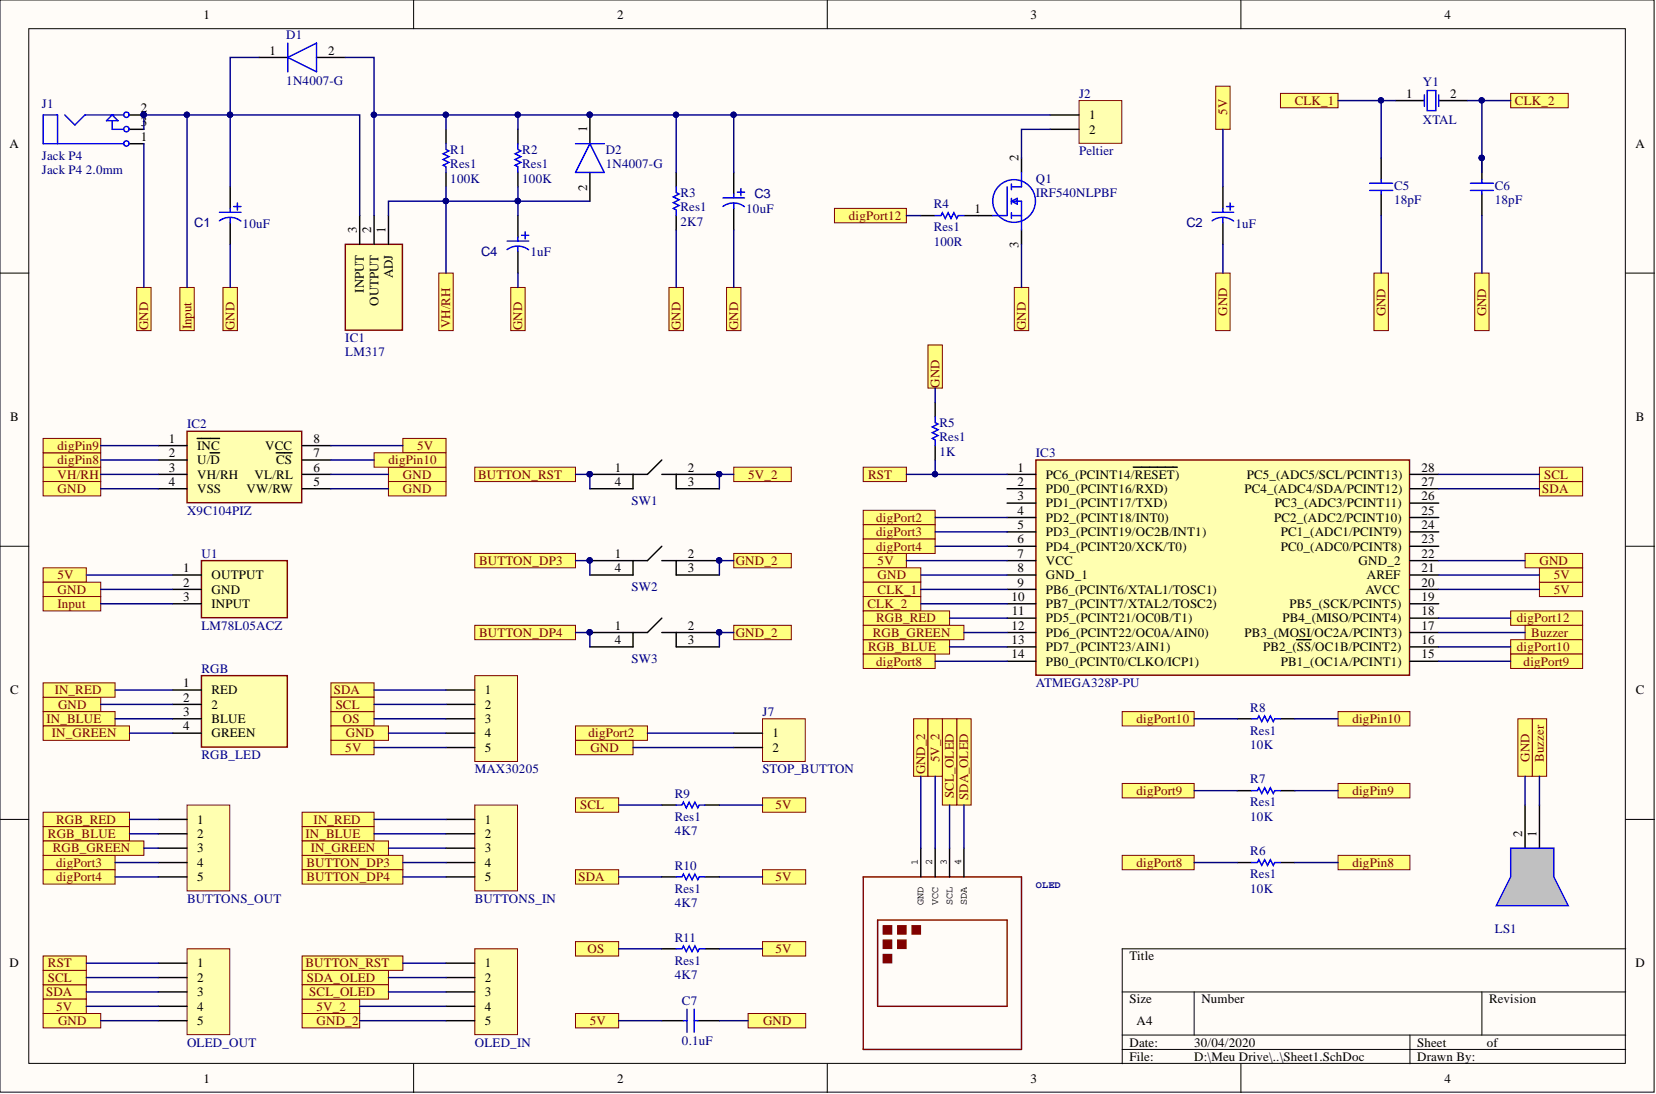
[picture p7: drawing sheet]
<svg xmlns="http://www.w3.org/2000/svg" width="292mm" height="193mm" viewBox="0 0 292 193" stroke-linecap="round" stroke-linejoin="round" font-family="sans-serif">
<defs><g id="words">
<g font-size="2.3">
<text x="35.9" y="3.3">1</text>
<text x="108.9" y="3.3">2</text>
<text x="181.8" y="3.3">3</text>
<text x="254.8" y="3.3">4</text>
<text x="47.5" y="9.6">1</text>
<text x="57.9" y="9.6">2</text>
<text x="248" y="17.2">1</text>
<text x="255.8" y="17.2">2</text>
<text x="24.9" y="22.3">3</text>
<text x="24.9" y="19.8">2</text>
<text x="103.5" y="23.3" transform="rotate(-90 103.5 23.3)">1</text>
<text x="192.1" y="21">1</text>
<text x="192.1" y="23.6">2</text>
<text x="1.7" y="26.1">A</text>
<text x="24.9" y="24.8">1</text>
<text x="179.7" y="28.4" transform="rotate(-90 179.7 28.4)">2</text>
<text x="288.5" y="26.1">A</text>
<text x="103.5" y="33.6" transform="rotate(-90 103.5 33.6)">2</text>
<text x="62.9" y="41.1" transform="rotate(-90 62.9 41.1)">3</text>
<text x="65.5" y="41.1" transform="rotate(-90 65.5 41.1)">2</text>
<text x="68" y="41.1" transform="rotate(-90 68 41.1)">1</text>
<text x="171.9" y="37.5">1</text>
<text x="179.7" y="43.8" transform="rotate(-90 179.7 43.8)">3</text>
<text x="64.2" y="51.6" transform="rotate(-90 64.2 51.6)">INPUT</text>
<text x="66.7" y="53.9" transform="rotate(-90 66.7 53.9)">OUTPUT</text>
<text x="69.3" y="49.1" transform="rotate(-90 69.3 49.1)">ADJ</text>
<text x="1.8" y="74.3">B</text>
<text x="288.5" y="74.3">B</text>
<text x="29.8" y="78.1">1</text>
<text x="29.8" y="80.6">2</text>
<text x="29.8" y="83.2">3</text>
<text x="34.8" y="79.4">INC</text>
<text x="34.8" y="81.9">U/D</text>
<text x="46.8" y="79.4">VCC</text>
<text x="48.7" y="81.9">CS</text>
<text x="55.3" y="78.1">8</text>
<text x="55.3" y="80.6">7</text>
<text x="55.3" y="83.2">6</text>
<text x="108.4" y="83.2">1</text>
<text x="121.3" y="83.2">2</text>
<text x="179.5" y="83.2">1</text>
<text x="250.7" y="83.2">28</text>
<text x="29.8" y="85.7">4</text>
<text x="34.8" y="84.4">VH/RH</text>
<text x="34.8" y="87">VSS</text>
<text x="43.5" y="87">VW/RW</text>
<text x="44.9" y="84.4">VL/RL</text>
<text x="55.3" y="85.7">5</text>
<text x="108.4" y="85.7">4</text>
<text x="121.3" y="85.7">3</text>
<text x="179.5" y="85.7">2</text>
<text x="179.5" y="88.2">3</text>
<text x="184.5" y="84.4">PC6_(PCINT14/RESET)</text>
<text x="184.5" y="87">PD0_(PCINT16/RXD)</text>
<text x="184.5" y="89.5">PD1_(PCINT17/TXD)</text>
<text x="219.5" y="87">PC4_(ADC4/SDA/PCINT12)</text>
<text x="219.9" y="84.4">PC5_(ADC5/SCL/PCINT13)</text>
<text x="224.8" y="89.5">PC3_(ADC3/PCINT11)</text>
<text x="250.7" y="85.7">27</text>
<text x="250.7" y="88.2">26</text>
<text x="179.5" y="90.8">4</text>
<text x="179.5" y="93.3">5</text>
<text x="179.5" y="95.8">6</text>
<text x="184.5" y="92">PD2_(PCINT18/INT0)</text>
<text x="184.5" y="94.6">PD3_(PCINT19/OC2B/INT1)</text>
<text x="224.8" y="92">PC2_(ADC2/PCINT10)</text>
<text x="225.9" y="94.6">PC1_(ADC1/PCINT9)</text>
<text x="250.7" y="90.8">25</text>
<text x="250.7" y="93.3">24</text>
<text x="250.7" y="95.8">23</text>
<text x="32.3" y="100.9">1</text>
<text x="108.4" y="98.4">1</text>
<text x="108.4" y="100.9">4</text>
<text x="121.3" y="98.4">2</text>
<text x="121.3" y="100.9">3</text>
<text x="179.5" y="98.4">7</text>
<text x="179.5" y="100.9">8</text>
<text x="184.5" y="97.1">PD4_(PCINT20/XCK/T0)</text>
<text x="184.5" y="99.7">VCC</text>
<text x="225.9" y="97.1">PC0_(ADC0/PCINT8)</text>
<text x="239.6" y="99.7">GND_2</text>
<text x="250.7" y="98.4">22</text>
<text x="250.7" y="100.9">21</text>
<text x="32.3" y="103.5">2</text>
<text x="32.3" y="106">3</text>
<text x="37.3" y="102.2">OUTPUT</text>
<text x="37.3" y="104.7">GND</text>
<text x="37.3" y="107.3">INPUT</text>
<text x="178.4" y="106">10</text>
<text x="179.5" y="103.5">9</text>
<text x="184.5" y="102.2">GND_1</text>
<text x="184.5" y="104.7">PB6_(PCINT6/XTAL1/TOSC1)</text>
<text x="184.5" y="107.3">PB7_(PCINT7/XTAL2/TOSC2)</text>
<text x="227.5" y="107.3">PB5_(SCK/PCINT5)</text>
<text x="240.8" y="104.7">AVCC</text>
<text x="241.1" y="102.2">AREF</text>
<text x="250.7" y="103.5">20</text>
<text x="250.7" y="106">19</text>
<text x="108.4" y="111.1">1</text>
<text x="108.4" y="113.6">4</text>
<text x="121.3" y="111.1">2</text>
<text x="121.3" y="113.6">3</text>
<text x="178.4" y="111.1">12</text>
<text x="178.4" y="113.6">13</text>
<text x="178.5" y="108.5">11</text>
<text x="184.5" y="109.8">PD5_(PCINT21/OC0B/T1)</text>
<text x="184.5" y="112.3">PD6_(PCINT22/OC0A/AIN0)</text>
<text x="219.5" y="112.3">PB3_(MOSI/OC2A/PCINT3)</text>
<text x="226.2" y="109.8">PB4_(MISO/PCINT4)</text>
<text x="250.7" y="108.5">18</text>
<text x="250.7" y="111.1">17</text>
<text x="250.7" y="113.6">16</text>
<text x="178.4" y="116.1">14</text>
<text x="184.5" y="114.9">PD7_(PCINT23/AIN1)</text>
<text x="184.5" y="117.4">PB0_(PCINT0/CLKO/ICP1)</text>
<text x="222.8" y="114.9">PB2_(SS/OC1B/PCINT2)</text>
<text x="225.9" y="117.4">PB1_(OC1A/PCINT1)</text>
<text x="250.7" y="116.1">15</text>
<text x="1.8" y="122.5">C</text>
<text x="32.3" y="121.2">1</text>
<text x="32.3" y="123.7">2</text>
<text x="37.3" y="122.5">RED</text>
<text x="37.3" y="125">2</text>
<text x="85.5" y="122.5">1</text>
<text x="85.5" y="125">2</text>
<text x="288.5" y="122.5">C</text>
<text x="32.3" y="126.3">3</text>
<text x="32.3" y="128.8">4</text>
<text x="37.3" y="127.5">BLUE</text>
<text x="37.3" y="130.1">GREEN</text>
<text x="85.5" y="127.5">3</text>
<text x="85.5" y="130.1">4</text>
<text x="136.3" y="130.1">1</text>
<text x="85.5" y="132.6">5</text>
<text x="136.3" y="132.6">2</text>
<text x="34.8" y="145.3">1</text>
<text x="34.8" y="147.8">2</text>
<text x="85.5" y="145.3">1</text>
<text x="85.5" y="147.8">2</text>
<text x="268.5" y="147.6" transform="rotate(-90 268.5 147.6)">2</text>
<text x="271" y="147.6" transform="rotate(-90 271 147.6)">1</text>
<text x="34.8" y="150.4">3</text>
<text x="34.8" y="152.9">4</text>
<text x="34.8" y="155.4">5</text>
<text x="85.5" y="150.4">3</text>
<text x="85.5" y="152.9">4</text>
<text x="85.5" y="155.4">5</text>
<text x="1.7" y="170.7">D</text>
<text x="34.8" y="170.7">1</text>
<text x="34.8" y="173.2">2</text>
<text x="85.5" y="170.7">1</text>
<text x="85.5" y="173.2">2</text>
<text x="199.2" y="169.4">Title</text>
<text x="288.5" y="170.7">D</text>
<text x="34.8" y="175.7">3</text>
<text x="34.8" y="178.3">4</text>
<text x="85.5" y="175.7">3</text>
<text x="85.5" y="178.3">4</text>
<text x="199.2" y="177">Size</text>
<text x="211.9" y="177">Number</text>
<text x="262.7" y="177">Revision</text>
<text x="34.8" y="180.8">5</text>
<text x="85.5" y="180.8">5</text>
<text x="199.2" y="184.6">Date:</text>
<text x="200.5" y="180.8">A4</text>
<text x="210.6" y="184.6">30/04/2020</text>
<text x="250" y="184.6">Sheet</text>
<text x="262.3" y="184.6">of</text>
<text x="35.9" y="190.9">1</text>
<text x="108.9" y="190.9">2</text>
<text x="181.8" y="190.9">3</text>
<text x="199.2" y="187.1">File:</text>
<text x="210.6" y="187.1">D:\Meu Drive\..\Sheet1.SchDoc</text>
<text x="250" y="187.1">Drawn By:</text>
<text x="254.8" y="190.9">4</text>
</g>
<g font-size="2.3" fill="#000080">
<text x="50.5" y="6.8">D1</text>
<text x="50.5" y="15">1N4007-G</text>
<text x="190.3" y="17.2">J2</text>
<text x="251" y="15.2">Y1</text>
<text x="7.4" y="19">J1</text>
<text x="251" y="21.8">XTAL</text>
<text x="7.4" y="28.1">Jack P4</text>
<text x="79.4" y="27.1">R1</text>
<text x="79.4" y="29.7">Res1</text>
<text x="92.1" y="27.1">R2</text>
<text x="92.1" y="29.7">Res1</text>
<text x="106.8" y="27.1">D2</text>
<text x="106.8" y="29.7">1N4007-G</text>
<text x="190.3" y="27.4">Peltier</text>
<text x="7.4" y="30.7">Jack P4</text>
<text x="15.2" y="30.7">2.0mm</text>
<text x="79.4" y="32.2">100K</text>
<text x="92.1" y="32.2">100K</text>
<text x="120" y="34.7">R3</text>
<text x="133.1" y="35">C3</text>
<text x="182.7" y="32.2">Q1</text>
<text x="182.7" y="34.7">IRF540NLPBF</text>
<text x="245.9" y="36">18pF</text>
<text x="245.9" y="33.5">C5</text>
<text x="263.7" y="36">18pF</text>
<text x="263.7" y="33.5">C6</text>
<text x="34.3" y="40.1">C1</text>
<text x="42.8" y="40.1">10uF</text>
<text x="120" y="39.8">2K7</text>
<text x="120" y="37.3">Res1</text>
<text x="131.6" y="37.6">10uF</text>
<text x="164.7" y="36.8">R4</text>
<text x="164.7" y="40.8">Res1</text>
<text x="209.3" y="40.1">C2</text>
<text x="217.9" y="40.1">1uF</text>
<text x="84.8" y="45.1">C4</text>
<text x="93.6" y="45.2">1uF</text>
<text x="164.7" y="43.4">100R</text>
<text x="60.9" y="60.3">IC1</text>
<text x="60.9" y="62.9">LM317</text>
<text x="33" y="75.6">IC2</text>
<text x="165.7" y="75.3">R5</text>
<text x="165.7" y="77.8">Res1</text>
<text x="165.7" y="80.4">1K</text>
<text x="182.7" y="80.6">IC3</text>
<text x="111.4" y="89">SW1</text>
<text x="33" y="90.8">X9C104PIZ</text>
<text x="35.5" y="98.4">U1</text>
<text x="111.4" y="104.2">SW2</text>
<text x="35.5" y="111.1">LM78L05ACZ</text>
<text x="35.5" y="118.7">RGB</text>
<text x="111.4" y="116.9">SW3</text>
<text x="182.7" y="121.2">ATMEGA328P-PU</text>
<text x="220.5" y="125.5">R8</text>
<text x="134.5" y="126.3">J7</text>
<text x="220.5" y="129.6">Res1</text>
<text x="35.5" y="133.9">RGB_LED</text>
<text x="83.7" y="136.4">MAX30205</text>
<text x="134.5" y="136.4">STOP_BUTTON</text>
<text x="220.5" y="132.1">10K</text>
<text x="119" y="140.7">R9</text>
<text x="220.5" y="138.2">R7</text>
<text x="220.5" y="142.3">Res1</text>
<text x="119" y="147.3">4K7</text>
<text x="119" y="144.8">Res1</text>
<text x="220.5" y="144.8">10K</text>
<text x="119" y="153.4">R10</text>
<text x="220.5" y="150.9">R6</text>
<text x="220.5" y="154.9">Res1</text>
<text x="33" y="159.2">BUTTONS_OUT</text>
<text x="83.7" y="159.2">BUTTONS_IN</text>
<text x="119" y="160">4K7</text>
<text x="119" y="157.5">Res1</text>
<text x="220.5" y="157.5">10K</text>
<text x="119" y="166.1">R11</text>
<text x="263.7" y="164.6">LS1</text>
<text x="119" y="172.7">4K7</text>
<text x="119" y="170.1">Res1</text>
<text x="120.3" y="177.2">C7</text>
<text x="33" y="184.6">OLED_OUT</text>
<text x="83.7" y="184.6">OLED_IN</text>
<text x="120.3" y="184.3">0.1uF</text>
</g>
<g font-size="2.3" fill="#800000">
<text x="216.5" y="20.3" transform="rotate(-90 216.5 20.3)">5V</text>
<text x="228.4" y="18.5">CLK_1</text>
<text x="267.2" y="18.5">CLK_2</text>
<text x="149.7" y="38.8">digPort12</text>
<text x="26.1" y="58.2" transform="rotate(-90 26.1 58.2)">GND</text>
<text x="33.8" y="58.1" transform="rotate(-90 33.8 58.1)">Input</text>
<text x="41.4" y="58.2" transform="rotate(-90 41.4 58.2)">GND</text>
<text x="79.4" y="57.8" transform="rotate(-90 79.4 57.8)">VH/RH</text>
<text x="92.1" y="58.2" transform="rotate(-90 92.1 58.2)">GND</text>
<text x="120" y="58.2" transform="rotate(-90 120 58.2)">GND</text>
<text x="130.2" y="58.2" transform="rotate(-90 130.2 58.2)">GND</text>
<text x="180.9" y="58.2" transform="rotate(-90 180.9 58.2)">GND</text>
<text x="216.5" y="55.7" transform="rotate(-90 216.5 55.7)">GND</text>
<text x="244.4" y="55.8" transform="rotate(-90 244.4 55.8)">GND</text>
<text x="262.2" y="55.8" transform="rotate(-90 262.2 55.8)">GND</text>
<text x="165.7" y="68.4" transform="rotate(-90 165.7 68.4)">GND</text>
<text x="10.2" y="81.9">digPin8</text>
<text x="10.2" y="79.4">digPin9</text>
<text x="68.5" y="81.9">digPin10</text>
<text x="73.6" y="79.4">5V</text>
<text x="10.2" y="84.4">VH/RH</text>
<text x="10.2" y="87">GND</text>
<text x="71.1" y="84.4">GND</text>
<text x="71.1" y="87">GND</text>
<text x="84.3" y="84.4">BUTTON_RST</text>
<text x="132" y="84.4">5V_2</text>
<text x="153.1" y="84.4">RST</text>
<text x="272" y="87">SDA</text>
<text x="272.4" y="84.4">SCL</text>
<text x="154.5" y="92">digPort2</text>
<text x="154.5" y="94.6">digPort3</text>
<text x="84.5" y="99.7">BUTTON_DP3</text>
<text x="129.8" y="99.7">GND_2</text>
<text x="154.5" y="97.1">digPort4</text>
<text x="154.8" y="99.7">5V</text>
<text x="271.5" y="99.7">GND</text>
<text x="10.2" y="102.2">5V</text>
<text x="10.2" y="104.7">GND</text>
<text x="10.2" y="107.3">Input</text>
<text x="153" y="107.3">CLK_2</text>
<text x="154.8" y="102.2">GND</text>
<text x="154.8" y="104.7">CLK_1</text>
<text x="274.1" y="104.7">5V</text>
<text x="274.1" y="102.2">5V</text>
<text x="84.5" y="112.3">BUTTON_DP4</text>
<text x="129.8" y="112.3">GND_2</text>
<text x="154" y="112.3">RGB_GREEN</text>
<text x="154.5" y="109.8">RGB_RED</text>
<text x="267.6" y="109.8">digPort12</text>
<text x="270.1" y="112.3">Buzzer</text>
<text x="153.1" y="114.9">RGB_BLUE</text>
<text x="154.5" y="117.4">digPort8</text>
<text x="267.6" y="114.9">digPort10</text>
<text x="268.7" y="117.4">digPort9</text>
<text x="9.6" y="122.5">IN_RED</text>
<text x="10.2" y="125">GND</text>
<text x="58.9" y="122.5">SDA</text>
<text x="59.2" y="125">SCL</text>
<text x="8.2" y="127.5">IN_BLUE</text>
<text x="9.1" y="130.1">IN_GREEN</text>
<text x="60.5" y="127.5">OS</text>
<text x="61" y="130.1">GND</text>
<text x="103.8" y="130.1">digPort2</text>
<text x="200.5" y="127.5">digPort10</text>
<text x="238.5" y="127.5">digPin10</text>
<text x="60.9" y="132.6">5V</text>
<text x="104.1" y="132.6">GND</text>
<text x="163.2" y="136.6" transform="rotate(-90 163.2 136.6)">GND_2</text>
<text x="165.7" y="134.4" transform="rotate(-90 165.7 134.4)">5V_2</text>
<text x="269.8" y="134.4" transform="rotate(-90 269.8 134.4)">GND</text>
<text x="272.3" y="134.4" transform="rotate(-90 272.3 134.4)">Buzzer</text>
<text x="102.4" y="142.8">SCL</text>
<text x="136.8" y="142.8">5V</text>
<text x="168.3" y="140.7" transform="rotate(-90 168.3 140.7)">SCL_OLED</text>
<text x="170.8" y="141.2" transform="rotate(-90 170.8 141.2)">SDA_OLED</text>
<text x="200.5" y="140.2">digPort9</text>
<text x="238.5" y="140.2">digPin9</text>
<text x="8.5" y="147.8">RGB_BLUE</text>
<text x="9.9" y="145.3">RGB_RED</text>
<text x="53.9" y="147.8">IN_BLUE</text>
<text x="55.3" y="145.3">IN_RED</text>
<text x="9.3" y="150.4">RGB_GREEN</text>
<text x="9.9" y="152.9">digPort3</text>
<text x="9.9" y="155.4">digPort4</text>
<text x="54.1" y="152.9">BUTTON_DP3</text>
<text x="54.1" y="155.4">BUTTON_DP4</text>
<text x="54.8" y="150.4">IN_GREEN</text>
<text x="102" y="155.4">SDA</text>
<text x="136.8" y="155.4">5V</text>
<text x="200.5" y="152.9">digPort8</text>
<text x="238.5" y="152.9">digPin8</text>
<text x="8.5" y="173.2">SCL</text>
<text x="8.5" y="170.7">RST</text>
<text x="53.9" y="170.7">BUTTON_RST</text>
<text x="54.1" y="173.2">SDA_OLED</text>
<text x="103.6" y="168.1">OS</text>
<text x="136.8" y="168.1">5V</text>
<text x="8.1" y="175.7">SDA</text>
<text x="9.9" y="178.3">5V</text>
<text x="54.6" y="175.7">SCL_OLED</text>
<text x="55.8" y="178.3">5V_2</text>
<text x="10.2" y="180.8">GND</text>
<text x="55.8" y="180.8">GND_2</text>
<text x="104" y="180.8">5V</text>
<text x="134.6" y="180.8">GND</text>
</g>
<g font-size="1.8">
<text x="161.9" y="152.7" transform="rotate(-90 161.9 152.7)">1</text>
<text x="164.4" y="152.7" transform="rotate(-90 164.4 152.7)">2</text>
<text x="167" y="152.7" transform="rotate(-90 167 152.7)">3</text>
<text x="169.5" y="152.7" transform="rotate(-90 169.5 152.7)">4</text>
<text x="162.9" y="159.7" transform="rotate(-90 162.9 159.7)">GND</text>
<text x="165.5" y="159.7" transform="rotate(-90 165.5 159.7)">VCC</text>
<text x="168" y="159.7" transform="rotate(-90 168 159.7)">SCL</text>
<text x="170.5" y="159.7" transform="rotate(-90 170.5 159.7)">SDA</text>
</g>
<text font-size="1.8" fill="#000080" x="182.7" y="156.7">OLED</text>
</g></defs>
<g fill="#fffcf8" stroke="#000" stroke-width=".18">
<path d="M0 0h291.8v192.6h-291.8z"/>
<path d="M5.1 5.1h281.6v182.5h-281.6z"/>
</g>
<g fill="none" stroke="#000" stroke-width=".18">
<path d="M73 0v5.1M145.9 0v5.1M218.9 0v5.1M0 48.2h5.1M286.8 48.2h5M0 96.4h5.1M286.8 96.4h5M0 144.5h5.1M286.8 144.5h5M197.9 175h88.9M210.6 175v7.6M261.4 175v7.6"/>
<path d="M286.8 167.4h-88.9v20.2M73 187.6v5.1M145.9 187.6v5.1M197.9 182.6h88.9M197.9 185.1h88.9M218.9 187.6v5.1M248.7 182.6v5"/>
</g>
<path d="M22.8 22.8h2.6M22.8 20.3h2.6M22.8 25.3h2.6" fill="none" stroke="#000" stroke-width=".25"/>
<circle cx="25.3" cy="20.2" r=".47" fill="#000080" stroke="#000080" stroke-width=".18"/>
<g fill="none" stroke="#00f" stroke-width=".25">
<path d="M10.2 25.3v-5h-2.6v5h14.2M11.4 20.3l1.8 1.8 1.8-1.8h6.8M18.8 21.3l1-1 1 1zM19.8 21.3v1.5h2"/>
<circle cx="22.3" cy="25.3" r=".47"/>
<circle cx="22.3" cy="20.2" r=".47"/>
<circle cx="22.3" cy="22.8" r=".47"/>
</g>
<path d="M35.5 98.9h15.2v10.1h-15.2z" fill="#ffffb0" stroke="#800000" stroke-width=".25"/>
<path d="M30.5 101.4h5M30.5 104h5M30.5 106.5h5" fill="none" stroke="#000" stroke-width=".25"/>
<path d="M33 76.1h20.2v12.6h-20.2z" fill="#ffffb0" stroke="#800000" stroke-width=".25"/>
<path d="M27.9 78.6h5.1M34.8 77.3h3.9M37.1 79.9h1.6M48.7 79.9h2.8M53.3 78.6h5.1M27.9 81.1h5.1M27.9 83.7h5.1M27.9 86.2h5.1M53.3 81.1h5.1M53.3 83.7h5.1M53.3 86.2h5.1" fill="none" stroke="#000" stroke-width=".25"/>
<path d="M182.7 81.1h65.9v38h-65.9z" fill="#ffffb0" stroke="#800000" stroke-width=".25"/>
<g fill="none" stroke="#000" stroke-width=".25">
<path d="M177.6 83.7h5.1M177.6 86.2h5.1M177.6 88.7h5.1M177.6 91.3h5.1M177.6 93.8h5.1M177.6 96.4h5.1M177.6 98.9h5.1M199.9 82.4h7.8M248.7 83.7h5.1M248.7 86.2h5.1M248.7 88.7h5.1M248.7 91.3h5.1"/>
<path d="M248.7 93.8h5.1M248.7 96.4h5.1M248.7 98.9h5.1M177.6 101.4h5.1M177.6 104h5.1M177.6 106.5h5.1M177.6 109h5.1M177.6 111.6h5.1M177.6 114.1h5.1M177.6 116.6h5.1M228.7 112.8h2.6M248.7 101.4h5.1"/>
<path d="M248.7 104h5.1M248.7 106.5h5.1M248.7 109h5.1M248.7 111.6h5.1M248.7 114.1h5.1M248.7 116.6h5.1"/>
</g>
<path d="M35.5 119.2h15.2v12.6h-15.2z" fill="#ffffb0" stroke="#800000" stroke-width=".25"/>
<path d="M30.5 121.7h5M30.5 124.2h5M30.5 126.8h5M30.5 129.3h5" fill="none" stroke="#000" stroke-width=".25"/>
<g fill="#ffff80" stroke="#800000" stroke-width=".18">
<path d="M24.1 50.7h2.5v7.6h-2.5z" fill-rule="evenodd"/>
<path d="M39.3 50.7h2.6v7.6h-2.6z" fill-rule="evenodd"/>
</g>
<path d="M45.7 10.1h5.1M55.8 10.1h5.1" fill="none" stroke="#000" stroke-width=".25"/>
<path d="M50.8 10.1l5-2.5v5.1zM50.8 7.6v5.1" fill="none" stroke="#00f" stroke-width=".25"/>
<path d="M60.9 43.1h10.1v15.1h-10.1z" fill="#ffffb0" stroke="#800000" stroke-width=".25"/>
<path d="M63.4 38v5.1M66 38v5.1M68.5 38v5.1M78.7 22.8v2.5M78.7 30.4v2.6M91.4 22.8v2.5M91.4 30.4v2.6M104 20.3v5M104 30.4v5.1" fill="none" stroke="#000" stroke-width=".25"/>
<path d="M78.7 25.3v1.1l.5 .2-1 .5 1 .5-1 .5 1 .5-1 .6 .5 .2v1M91.4 25.3v1.1l.5 .2-1 .5 1 .5-1 .5 1 .5-1 .6 .5 .2v1M101.5 25.3h5.1M104 25.3l2.6 5.1h-5.1z" fill="none" stroke="#00f" stroke-width=".25"/>
<circle cx="104" cy="20.2" r=".47" fill="#000080" stroke="#000080" stroke-width=".18"/>
<path d="M90.1 50.7h2.5v7.6h-2.5z" fill-rule="evenodd" fill="#ffff80" stroke="#800000" stroke-width=".18"/>
<path d="M119.3 30.4v2.6M119.3 38v2.6" fill="none" stroke="#000" stroke-width=".25"/>
<path d="M119.3 33v1l.5 .2-1 .5 1 .5-1 .5 1 .6-1 .5 .5 .2v1" fill="none" stroke="#00f" stroke-width=".25"/>
<g fill="#ffff80" stroke="#800000" stroke-width=".18">
<path d="M118 50.7h2.5v7.6h-2.5z" fill-rule="evenodd"/>
<path d="M128.2 50.7h2.5v7.6h-2.5z" fill-rule="evenodd"/>
</g>
<path d="M246.2 17.7h5M253.8 17.7h5.1M172.6 38h2.5M180.2 27.9v2.5M180.2 40.6v2.5" fill="none" stroke="#000" stroke-width=".25"/>
<g fill="none" stroke="#00f" stroke-width=".25">
<path d="M251.2 16.7v2.1M251.7 16h1.6v3.5h-1.6zM253.8 16.7v2.1M177.6 33v5h-2.5M178.4 35.5h1.8v5.1M178.4 38h1.8M178.4 32.4v1.1M178.4 35v1M178.4 37.5v1M178.4 35.5l1-.5v1zM180.2 30.4v2.6h-1.8"/>
<circle cx="178.9" cy="35.5" r="3.8"/>
</g>
<path d="M178.9 50.7h2.5v7.6h-2.5z" fill-rule="evenodd" fill="#ffff80" stroke="#800000" stroke-width=".18"/>
<path d="M162.4 38h2.6M170 38h2.6" fill="none" stroke="#000" stroke-width=".25"/>
<path d="M165 38h1l.2-.5 .5 1 .5-1 .5 1 .6-1 .5 1 .2-.5h1" fill="none" stroke="#00f" stroke-width=".25"/>
<g fill="#ffff80" stroke="#800000" stroke-width=".18">
<path d="M147.2 36.8h12.7v2.5h-12.7z" fill-rule="evenodd"/>
<path d="M77.4 48.2h2.5v10.1h-2.5z" fill-rule="evenodd"/>
<path d="M31.7 50.7h2.6v7.6h-2.6z" fill-rule="evenodd"/>
<path d="M7.6 82.4h10.2v2.5h-10.2z" fill-rule="evenodd"/>
<path d="M7.6 79.9h10.2v2.5h-10.2z" fill-rule="evenodd"/>
<path d="M7.6 77.3h10.2v2.6h-10.2z" fill-rule="evenodd"/>
<path d="M7.6 84.9h10.2v2.6h-10.2z" fill-rule="evenodd"/>
<path d="M68.5 82.4h10.2v2.5h-10.2z" fill-rule="evenodd"/>
<path d="M71.1 77.3h7.6v2.6h-7.6z" fill-rule="evenodd"/>
<path d="M68.5 84.9h10.2v2.6h-10.2z" fill-rule="evenodd"/>
<path d="M66 79.9h12.7v2.5h-12.7z" fill-rule="evenodd"/>
<path d="M7.6 100.2h7.6v2.5h-7.6z" fill-rule="evenodd"/>
<path d="M7.6 102.7h10.2v2.5h-10.2z" fill-rule="evenodd"/>
<path d="M7.6 105.2h10.2v2.6h-10.2z" fill-rule="evenodd"/>
<path d="M214.4 15.2h2.6v7.6h-2.6z" fill-rule="evenodd"/>
<path d="M214.4 48.2h2.6v10.1h-2.6z" fill-rule="evenodd"/>
<path d="M152.3 97.6h7.6v2.6h-7.6z" fill-rule="evenodd"/>
<path d="M271.5 102.7h7.7v2.5h-7.7z" fill-rule="evenodd"/>
<path d="M271.5 100.2h7.7v2.5h-7.7z" fill-rule="evenodd"/>
<path d="M152.3 100.2h10.1v2.5h-10.1z" fill-rule="evenodd"/>
<path d="M269 97.6h10.2v2.6h-10.2z" fill-rule="evenodd"/>
<path d="M163.7 60.9h2.5v7.6h-2.5z" fill-rule="evenodd"/>
</g>
<path d="M165 71v2.5M165 78.6v2.5M111.7 83.7v2.5h-7.7M116.7 81.1l-2.5 2.6h-10.2M116.7 83.7h10.2M119.3 83.7v2.5h7.6" fill="none" stroke="#000" stroke-width=".25"/>
<path d="M165 73.5v1l.5 .3-1.1 .5 1.1 .5-1.1 .5 1.1 .5-1.1 .5 .6 .3v1" fill="none" stroke="#00f" stroke-width=".25"/>
<g fill="#000080" stroke="#000080" stroke-width=".18">
<circle cx="104" cy="83.6" r=".47"/>
<circle cx="126.8" cy="83.6" r=".47"/>
</g>
<g fill="#ffff80" stroke="#800000" stroke-width=".18">
<path d="M225.9 16.5h10.1v2.5h-10.1z" fill-rule="evenodd"/>
<path d="M266.5 16.5h10.1v2.5h-10.1z" fill-rule="evenodd"/>
<path d="M152.3 102.7h10.1v2.5h-10.1z" fill-rule="evenodd"/>
<path d="M152.3 105.2h10.1v2.6h-10.1z" fill-rule="evenodd"/>
<path d="M242.4 48.2h2.5v10.1h-2.5z" fill-rule="evenodd"/>
<path d="M260.1 48.2h2.6v10.1h-2.6z" fill-rule="evenodd"/>
<path d="M266.5 107.8h12.7v2.5h-12.7z" fill-rule="evenodd"/>
</g>
<path d="M269 142v7.6M271.5 142v7.6" fill="none" stroke="#000" stroke-width=".25"/>
<path d="M266.5 149.6h7.6v5.1l2.5 5.1h-12.7l2.6-5.1z" fill-rule="evenodd" fill="#c0c0c0"/>
<path d="M266.5 149.6h7.6v5.1l2.5 5.1h-12.7l2.6-5.1z" fill="none" stroke="#00f" stroke-width=".25"/>
<g fill="#ffff80" stroke="#800000" stroke-width=".18">
<path d="M269 110.3h10.2v2.5h-10.2z" fill-rule="evenodd"/>
<path d="M270.3 126.8h2.5v10.1h-2.5z" fill-rule="evenodd"/>
<path d="M267.7 126.8h2.6v10.1h-2.6z" fill-rule="evenodd"/>
<path d="M7.6 123h10.2v2.5h-10.2z" fill-rule="evenodd"/>
<path d="M152.3 107.8h15.2v2.5h-15.2z" fill-rule="evenodd"/>
<path d="M152.3 112.8h15.2v2.6h-15.2z" fill-rule="evenodd"/>
<path d="M152.3 110.3h17.7v2.5h-17.7z" fill-rule="evenodd"/>
<path d="M152.3 90h12.7v2.6h-12.7z" fill-rule="evenodd"/>
<path d="M152.3 92.6h12.7v2.5h-12.7z" fill-rule="evenodd"/>
<path d="M152.3 95.1h12.7v2.5h-12.7z" fill-rule="evenodd"/>
<path d="M271.5 84.9h7.7v2.6h-7.7z" fill-rule="evenodd"/>
<path d="M271.5 82.4h7.7v2.5h-7.7z" fill-rule="evenodd"/>
<path d="M152.3 115.4h12.7v2.5h-12.7z" fill-rule="evenodd"/>
<path d="M266.5 112.8h12.7v2.6h-12.7z" fill-rule="evenodd"/>
<path d="M266.5 115.4h12.7v2.5h-12.7z" fill-rule="evenodd"/>
<path d="M197.9 150.9h12.7v2.5h-12.7z" fill-rule="evenodd"/>
<path d="M197.9 138.2h12.7v2.5h-12.7z" fill-rule="evenodd"/>
<path d="M197.9 125.5h12.7v2.6h-12.7z" fill-rule="evenodd"/>
</g>
<path d="M218.2 139.5h2.6M218.2 126.8h2.6M225.9 139.5h2.5M225.9 126.8h2.5M218.2 152.1h2.6M225.9 152.1h2.5" fill="none" stroke="#000" stroke-width=".25"/>
<path d="M220.8 139.5h1l.3-.5 .5 1 .5-1 .5 1 .5-1 .5 1 .2-.5h1.1M220.8 126.8h1l.3-.5 .5 1 .5-1 .5 1 .5-1 .5 1 .2-.5h1.1M220.8 152.1h1l.3-.5 .5 1.1 .5-1.1 .5 1.1 .5-1.1 .5 1.1 .2-.6h1.1" fill="none" stroke="#00f" stroke-width=".25"/>
<g fill="#ffff80" stroke="#800000" stroke-width=".18">
<path d="M236 125.5h12.7v2.6h-12.7z" fill-rule="evenodd"/>
<path d="M236 138.2h12.7v2.5h-12.7z" fill-rule="evenodd"/>
<path d="M236 150.9h12.7v2.5h-12.7z" fill-rule="evenodd"/>
</g>
<path d="M190.3 17.7h7.6v7.6h-7.6z" fill="#ffffb0" stroke="#800000" stroke-width=".18"/>
<path d="M185.3 20.3h5M185.3 22.8h5M111.7 98.9v2.5h-7.7M116.7 96.4l-2.5 2.5h-10.2M116.7 98.9h10.2M119.3 98.9v2.5h7.6M111.7 111.6v2.5h-7.7M116.7 109l-2.5 2.6h-10.2M116.7 111.6h10.2M119.3 111.6v2.5h7.6" fill="none" stroke="#000" stroke-width=".25"/>
<g fill="#000080" stroke="#000080" stroke-width=".18">
<circle cx="104" cy="98.9" r=".47"/>
<circle cx="126.8" cy="98.9" r=".47"/>
<circle cx="104" cy="111.5" r=".47"/>
<circle cx="126.8" cy="111.5" r=".47"/>
</g>
<path d="M33 142h7.5v15.1h-7.5z" fill="#ffffb0" stroke="#800000" stroke-width=".18"/>
<path d="M27.9 144.5h5.1M27.9 147.1h5.1M27.9 149.6h5.1M27.9 152.1h5.1M27.9 154.7h5.1" fill="none" stroke="#000" stroke-width=".25"/>
<g fill="#ffff80" stroke="#800000" stroke-width=".18">
<path d="M129.4 97.6h10.2v2.6h-10.2z" fill-rule="evenodd"/>
<path d="M129.4 110.3h10.2v2.5h-10.2z" fill-rule="evenodd"/>
</g>
<path d="M152.3 154.7h27.9v30.4h-27.9zM154.8 162.3h22.8v15.2h-22.8z" fill="none" stroke="#800000" stroke-width=".25"/>
<g fill="#800000" stroke="#800000" stroke-width=".25">
<path d="M155.8 163.3h1.5v1.4h-1.5z"/>
<path d="M158.4 163.3h1.4v1.4h-1.4z"/>
<path d="M155.8 165.8h1.5v1.5h-1.5z"/>
<path d="M160.9 163.3h1.4v1.4h-1.4z"/>
<path d="M155.8 168.4h1.5v1.4h-1.5z"/>
<path d="M158.4 165.8h1.4v1.5h-1.4z"/>
</g>
<path d="M162.4 149.6v5.1M165 149.6v5.1M167.5 149.6v5.1M170 149.6v5.1" fill="none" stroke="#000" stroke-width=".25"/>
<g fill="#ffff80" stroke="#800000" stroke-width=".18">
<path d="M168.8 126.8h2.5v15.2h-2.5z" fill-rule="evenodd"/>
<path d="M166.2 126.8h2.6v15.2h-2.6z" fill-rule="evenodd"/>
<path d="M161.1 126.8h2.6v10.1h-2.6z" fill-rule="evenodd"/>
<path d="M83.7 97.6h17.8v2.6h-17.8z" fill-rule="evenodd"/>
<path d="M83.7 110.3h17.8v2.5h-17.8z" fill-rule="evenodd"/>
</g>
<path d="M33 167.4h7.5v15.1h-7.5z" fill="#ffffb0" stroke="#800000" stroke-width=".18"/>
<path d="M27.9 169.9h5.1M27.9 172.4h5.1M27.9 175h5.1M27.9 177.5h5.1M27.9 180h5.1" fill="none" stroke="#000" stroke-width=".25"/>
<path d="M163.7 126.8h2.5v10.1h-2.5z" fill-rule="evenodd" fill="#ffff80" stroke="#800000" stroke-width=".18"/>
<path d="M83.7 142h7.6v15.1h-7.6z" fill="#ffffb0" stroke="#800000" stroke-width=".18"/>
<path d="M78.7 144.5h5M78.7 147.1h5M78.7 149.6h5M78.7 152.1h5M78.7 154.7h5" fill="none" stroke="#000" stroke-width=".25"/>
<g fill="#ffff80" stroke="#800000" stroke-width=".18">
<path d="M7.6 173.7h7.6v2.5h-7.6z" fill-rule="evenodd"/>
<path d="M7.6 171.2h7.6v2.5h-7.6z" fill-rule="evenodd"/>
<path d="M7.6 178.8h10.2v2.5h-10.2z" fill-rule="evenodd"/>
<path d="M7.6 176.2h7.6v2.6h-7.6z" fill-rule="evenodd"/>
<path d="M101.5 153.4h7.6v2.5h-7.6z" fill-rule="evenodd"/>
<path d="M101.5 140.7h7.6v2.6h-7.6z" fill-rule="evenodd"/>
</g>
<path d="M116.7 142h2.6M116.7 154.7h2.6M124.4 142h2.5M124.4 154.7h2.5" fill="none" stroke="#000" stroke-width=".25"/>
<path d="M119.3 142h1l.2-.5 .6 1 .5-1 .5 1 .5-1 .5 1 .2-.5h1.1M119.3 154.7h1l.2-.5 .6 1 .5-1 .5 1 .5-1 .5 1 .2-.5h1.1" fill="none" stroke="#00f" stroke-width=".25"/>
<path d="M101.5 166.1h7.6v2.5h-7.6z" fill-rule="evenodd" fill="#ffff80" stroke="#800000" stroke-width=".18"/>
<path d="M116.7 167.4h2.6M124.4 167.4h2.5" fill="none" stroke="#000" stroke-width=".25"/>
<path d="M119.3 167.4h1l.2-.5 .6 1 .5-1 .5 1 .5-1 .5 1 .2-.5h1.1" fill="none" stroke="#00f" stroke-width=".25"/>
<g fill="#ffff80" stroke="#800000" stroke-width=".18">
<path d="M134.5 140.7h7.6v2.6h-7.6z" fill-rule="evenodd"/>
<path d="M134.5 153.4h7.6v2.5h-7.6z" fill-rule="evenodd"/>
<path d="M134.5 166.1h7.6v2.5h-7.6z" fill-rule="evenodd"/>
<path d="M101.5 178.8h7.6v2.5h-7.6z" fill-rule="evenodd"/>
<path d="M132 178.8h10.1v2.5h-10.1z" fill-rule="evenodd"/>
</g>
<path d="M83.7 167.4h7.6v15.1h-7.6z" fill="#ffffb0" stroke="#800000" stroke-width=".18"/>
<path d="M78.7 169.9h5M78.7 172.4h5M78.7 175h5M78.7 177.5h5M78.7 180h5" fill="none" stroke="#000" stroke-width=".25"/>
<g fill="#ffff80" stroke="#800000" stroke-width=".18">
<path d="M53.3 178.8h10.1v2.5h-10.1z" fill-rule="evenodd"/>
<path d="M53.3 176.2h10.1v2.6h-10.1z" fill-rule="evenodd"/>
<path d="M101.5 128.1h12.7v2.5h-12.7z" fill-rule="evenodd"/>
</g>
<path d="M134.5 126.8h7.5v7.5h-7.5z" fill="#ffffb0" stroke="#800000" stroke-width=".18"/>
<path d="M129.4 129.3h5.1M129.4 131.9h5.1" fill="none" stroke="#000" stroke-width=".25"/>
<path d="M101.5 130.6h10.2v2.5h-10.2z" fill-rule="evenodd" fill="#ffff80" stroke="#800000" stroke-width=".18"/>
<path d="M83.7 119.2h7.6v15.1h-7.6z" fill="#ffffb0" stroke="#800000" stroke-width=".18"/>
<path d="M78.7 121.7h5M78.7 124.2h5M78.7 126.8h5M78.7 129.3h5M78.7 131.9h5" fill="none" stroke="#000" stroke-width=".25"/>
<g fill="#ffff80" stroke="#800000" stroke-width=".18">
<path d="M58.4 120.4h7.6v2.6h-7.6z" fill-rule="evenodd"/>
<path d="M58.4 125.5h7.6v2.6h-7.6z" fill-rule="evenodd"/>
<path d="M58.4 128.1h10.1v2.5h-10.1z" fill-rule="evenodd"/>
<path d="M58.4 123h7.6v2.5h-7.6z" fill-rule="evenodd"/>
<path d="M58.4 130.6h7.6v2.5h-7.6z" fill-rule="evenodd"/>
<path d="M53.3 171.2h15.2v2.5h-15.2z" fill-rule="evenodd"/>
<path d="M53.3 173.7h15.2v2.5h-15.2z" fill-rule="evenodd"/>
<path d="M129.4 82.4h10.2v2.5h-10.2z" fill-rule="evenodd"/>
<path d="M83.7 82.4h17.8v2.5h-17.8z" fill-rule="evenodd"/>
<path d="M152.3 82.4h7.6v2.5h-7.6z" fill-rule="evenodd"/>
</g>
<g fill="none" stroke="#000" stroke-width=".25">
<path d="M40.6 33v3.8M40.6 39.3v3.8M91.4 38v3.8M129.4 30.4v3.8M129.4 36.8v3.8M215.7 33v3.8M215.7 39.3v3.8M243.6 27.9v3.8M243.6 34.2v3.8M261.4 27.9v3.8M261.4 34.2v3.8M91.4 44.4v3.8"/>
<path d="M116.7 180h3.8M123.1 180h3.8"/>
</g>
<g fill="none" stroke="#00f" stroke-width=".25">
<path d="M38.7 39a3.1 3.1 0 0 1 3.8 0M38.7 37.4h3.8M40.6 36.8v.6M40.6 38.4v.9M41.2 36.4h1.3M41.9 35.8v1.3M127.5 36.4a3.1 3.1 0 0 1 3.8 .1M127.5 34.9h3.8M129.4 34.2v.7M129.4 35.9v.9M130.1 33.9h1.2M130.7 33.3v1.2"/>
<path d="M213.8 39a3.1 3.1 0 0 1 3.8 0M213.8 37.4h3.8M215.7 36.8v.6M215.7 38.4v.9M216.3 36.4h1.3M217 35.8v1.3M241.6 32.3h4.1M241.6 33.6h4.1M243.6 31.7v.6M243.6 33.6v.6M259.4 32.3h4M259.4 33.6h4"/>
<path d="M261.4 31.7v.6M261.4 33.6v.6M89.4 44a3.1 3.1 0 0 1 3.8 .1M89.5 42.5h3.8M91.4 41.8v.7M91.4 43.5v.9M92 41.5h1.3M92.6 40.9v1.2M121.2 178v4.1M122.4 178v4.1M120.5 180h.7M122.4 180h.7"/>
</g>
<circle cx="261.4" cy="27.8" r=".47" fill="#000080" stroke="#000080" stroke-width=".18"/>
<g fill="#ffff80" stroke="#800000" stroke-width=".18">
<path d="M7.6 168.6h7.6v2.6h-7.6z" fill-rule="evenodd"/>
<path d="M53.3 168.6h17.8v2.6h-17.8z" fill-rule="evenodd"/>
<path d="M7.6 150.9h12.7v2.5h-12.7z" fill-rule="evenodd"/>
<path d="M7.6 153.4h12.7v2.5h-12.7z" fill-rule="evenodd"/>
<path d="M53.3 150.9h17.8v2.5h-17.8z" fill-rule="evenodd"/>
<path d="M53.3 153.4h17.8v2.5h-17.8z" fill-rule="evenodd"/>
<path d="M7.6 143.3h15.2v2.5h-15.2z" fill-rule="evenodd"/>
<path d="M7.6 145.8h15.2v2.5h-15.2z" fill-rule="evenodd"/>
<path d="M7.6 148.3h17.8v2.6h-17.8z" fill-rule="evenodd"/>
</g>
<g fill="none" stroke="#000080" stroke-width=".25">
<path d="M45.7 10.1h-5.1v10.2h22.8v17.7M60.9 10.1h5.1v10.2M236 17.7h7.6M246.2 17.7h-2.6v10.2M258.9 17.7h7.6M261.4 17.7v12.7M25.4 22.8v-2.5h15.2v12.7M25.4 25.3v25.4M33 20.3v30.4M78.7 20.3h-12.7v17.7M78.7 22.8v-2.5h40.6v10.1M78.7 33v15.2"/>
<path d="M91.4 20.3v2.5M91.4 33v5M104 35.5h-35.5v2.5M119.3 20.3h10.1v10.1M129.4 20.3h55.9M159.9 38h2.5M185.3 22.8h-5.1v5.1M215.7 22.8v10.2M243.6 38v10.2M261.4 38v10.2M40.6 43.1v7.6M91.4 48.2v2.5"/>
<path d="M119.3 40.6v10.1M129.4 40.6v10.1M180.2 43.1v7.6M215.7 43.1v5.1M17.8 78.6h10.1M58.4 78.6h12.7M165 68.5v2.5M17.8 83.7h10.1M17.8 81.1h10.1M17.8 86.2h10.1M58.4 83.7h10.1M58.4 81.1h7.6"/>
<path d="M58.4 86.2h10.1M101.5 83.7h2.5v2.5M101.5 98.9h2.5v2.5M129.4 98.9h-2.5v2.5M129.4 83.7h-2.5v2.5M159.9 83.7h5.1M159.9 98.9h17.7M165 81.1v2.6h12.6M165 96.4h12.6M165 93.8h12.6M165 91.3h12.6M253.8 83.7h17.7"/>
<path d="M253.8 86.2h17.7M253.8 98.9h15.2M15.2 101.4h15.3M17.8 106.5h12.7M17.8 104h12.7M101.5 111.6h2.5v2.5M129.4 111.6h-2.5v2.5M162.4 106.5h15.2M162.4 104h15.2M162.4 101.4h15.2M165 116.6h12.6M167.5 109h10.1"/>
<path d="M167.5 114.1h10.1M170 111.6h7.6M253.8 104h17.7M253.8 101.4h17.7M253.8 109h12.7M253.8 111.6h15.2M253.8 114.1h12.7M253.8 116.6h12.7M17.8 124.2h12.7M66 124.2h12.7M66 126.8h12.7M66 131.9h12.7"/>
<path d="M66 121.7h12.7M68.5 129.3h10.2M111.7 131.9h17.7M114.2 129.3h15.2M162.4 136.9v12.7M165 136.9v12.7M210.6 139.5h7.6M210.6 126.8h7.6M228.4 139.5h7.6M228.4 126.8h7.6M269 136.9v5.1M271.5 136.9v5.1"/>
<path d="M20.3 152.1h7.6M20.3 154.7h7.6M22.8 144.5h5.1M22.8 147.1h5.1M25.4 149.6h2.5M71.1 152.1h7.6M71.1 154.7h7.6M109.1 142h7.6M109.1 154.7h7.6M126.9 142h7.6M126.9 154.7h7.6M167.5 142v7.6"/>
<path d="M170 142v7.6M210.6 152.1h7.6M228.4 152.1h7.6M15.2 172.4h12.7M15.2 175h12.7M15.2 177.5h12.7M63.4 177.5h15.3M68.5 172.4h10.2M68.5 175h10.2M109.1 167.4h7.6M126.9 167.4h7.6M17.8 180h10.1"/>
<path d="M63.4 180h15.3M109.1 180h7.6M126.9 180h5.1"/>
</g>
<g fill="#000080" stroke="#000080" stroke-width=".18">
<circle cx="25.3" cy="20.2" r=".47"/>
<circle cx="40.6" cy="20.2" r=".47"/>
<circle cx="91.3" cy="20.2" r=".47"/>
<circle cx="91.3" cy="35.5" r=".47"/>
<circle cx="78.6" cy="35.5" r=".47"/>
<circle cx="65.9" cy="20.2" r=".47"/>
<circle cx="78.6" cy="20.2" r=".47"/>
<circle cx="104" cy="20.2" r=".47"/>
<circle cx="119.2" cy="20.2" r=".47"/>
<circle cx="129.4" cy="20.2" r=".47"/>
<circle cx="33" cy="20.2" r=".47"/>
<circle cx="164.9" cy="83.6" r=".47"/>
<circle cx="104" cy="83.6" r=".47"/>
<circle cx="261.4" cy="17.7" r=".47"/>
<circle cx="243.6" cy="17.7" r=".47"/>
<circle cx="261.4" cy="27.8" r=".47"/>
<circle cx="104" cy="111.5" r=".47"/>
<circle cx="104" cy="98.9" r=".47"/>
<circle cx="126.8" cy="98.9" r=".47"/>
<circle cx="126.8" cy="111.5" r=".47"/>
<circle cx="126.8" cy="83.6" r=".47"/>
</g>
<g fill="#ffff80" stroke="#800000" stroke-width=".18">
<path d="M53.3 143.3h12.7v2.5h-12.7z" fill-rule="evenodd"/>
<path d="M53.3 145.8h12.7v2.5h-12.7z" fill-rule="evenodd"/>
<path d="M53.3 148.3h15.2v2.6h-15.2z" fill-rule="evenodd"/>
<path d="M7.6 120.4h12.7v2.6h-12.7z" fill-rule="evenodd"/>
<path d="M7.6 125.5h12.7v2.6h-12.7z" fill-rule="evenodd"/>
<path d="M7.6 128.1h15.2v2.5h-15.2z" fill-rule="evenodd"/>
</g>
<path d="M20.3 121.7h10.2M20.3 126.8h10.2M22.8 129.3h7.7M66 147.1h12.7M66 144.5h12.7M68.5 149.6h10.2M15.2 169.9h12.7M71.1 169.9h7.6" fill="none" stroke="#000080" stroke-width=".25"/>
<use href="#words"/>
</svg>
